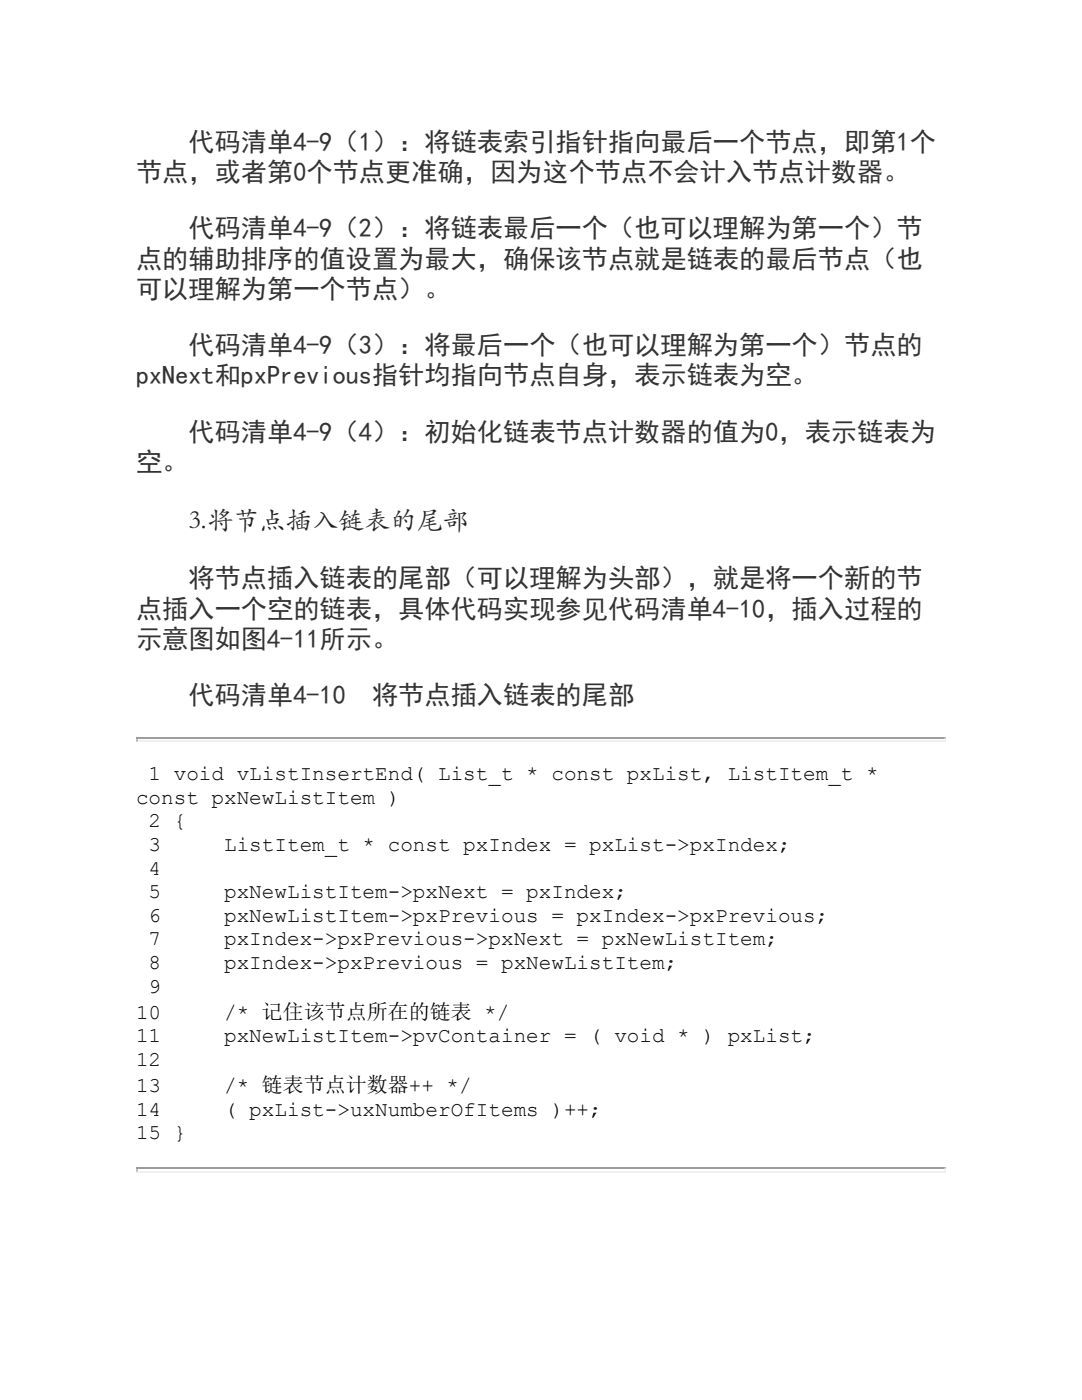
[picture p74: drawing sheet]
<svg xmlns="http://www.w3.org/2000/svg" width="216mm" height="279mm" viewBox="0 0 216 279" stroke-linecap="round" stroke-linejoin="round" font-family="sans-serif">
<defs><g id="words">
<g font-size="5.2" fill="#333">
<text x="37.6" y="30.1">代码清单4-9（1）：将链表索引指针指向最后一个节点，即第1个</text>
<text x="27.1" y="36.1">节点，或者第0个节点更准确，因为这个节点不会计入节点计数器。</text>
<text x="37.6" y="47.4">代码清单4-9（2）：将链表最后一个（也可以理解为第一个）节</text>
<text x="27.1" y="53.4">点的辅助排序的值设置为最大，确保该节点就是链表的最后节点（也</text>
<text x="27.1" y="59.4">可以理解为第一个节点）。</text>
<text x="37.6" y="70.7">代码清单4-9（3）：将最后一个（也可以理解为第一个）节点的</text>
<text x="27.1" y="76.7">pxNext和pxPrevious指针均指向节点自身，表示链表为空。</text>
<text x="37.6" y="87.9">代码清单4-9（4）：初始化链表节点计数器的值为0，表示链表为</text>
<text x="27.1" y="94">空。</text>
<text x="37.6" y="117.2">将节点插入链表的尾部（可以理解为头部），就是将一个新的节</text>
<text x="27.1" y="123.3">点插入一个空的链表，具体代码实现参见代码清单4-10，插入过程的</text>
<text x="27.1" y="129.3">示意图如图4-11所示。</text>
<text x="37.6" y="140.5">代码清单4-10　将节点插入链表的尾部</text>
</g>
<text font-size="5.2" fill="#222" x="37.6" y="105.5">3.将节点插入链表的尾部</text>
<g font-size="4.2">
<text x="29.7" y="155.7">1 void vListInsertEnd( List_t * const pxList, ListItem_t *</text>
<text x="27.1" y="160.4">const pxNewListItem )</text>
<text x="29.7" y="165.1">2 {</text>
<text x="29.7" y="169.8">3</text>
<text x="44.7" y="169.8">ListItem_t * const pxIndex = pxList-&gt;pxIndex;</text>
<text x="29.7" y="174.5">4</text>
<text x="29.7" y="179.2">5</text>
<text x="44.7" y="179.2">pxNewListItem-&gt;pxNext = pxIndex;</text>
<text x="29.7" y="184">6</text>
<text x="44.7" y="184">pxNewListItem-&gt;pxPrevious = pxIndex-&gt;pxPrevious;</text>
<text x="29.7" y="188.7">7</text>
<text x="44.7" y="188.7">pxIndex-&gt;pxPrevious-&gt;pxNext = pxNewListItem;</text>
<text x="29.7" y="193.4">8</text>
<text x="44.7" y="193.4">pxIndex-&gt;pxPrevious = pxNewListItem;</text>
<text x="27.1" y="203.3">10</text>
<text x="29.7" y="198.1">9</text>
<text x="44.7" y="203.3">/* 记住该节点所在的链表 */</text>
<text x="27.1" y="208">11</text>
<text x="44.7" y="208">pxNewListItem-&gt;pvContainer = ( void * ) pxList;</text>
<text x="27.1" y="212.7">12</text>
<text x="27.1" y="218">13</text>
<text x="44.7" y="218">/* 链表节点计数器++ */</text>
<text x="27.1" y="222.7">14</text>
<text x="27.1" y="227.4">15 }</text>
<text x="44.7" y="222.7">( pxList-&gt;uxNumberOfItems )++;</text>
</g>
</g></defs>
<path d="M27.2 147.2h161.5" fill="none" stroke="#9a9a9a" stroke-width=".26"/>
<path d="M27.2 148h161.5" fill="none" stroke="#eee" stroke-width=".26"/>
<path d="M188.7 147.1v1h-.3v-.8z" fill="#eee"/>
<path d="M27.2 147.1h.3v.8l-.3 .2z" fill="#9a9a9a"/>
<path d="M27.2 233h161.5" fill="none" stroke="#9a9a9a" stroke-width=".26"/>
<path d="M27.2 233.8h161.5" fill="none" stroke="#eee" stroke-width=".26"/>
<path d="M188.7 232.9v1h-.3v-.8z" fill="#eee"/>
<path d="M27.2 232.9h.3v.8l-.3 .2z" fill="#9a9a9a"/>
<use href="#words"/>
</svg>
